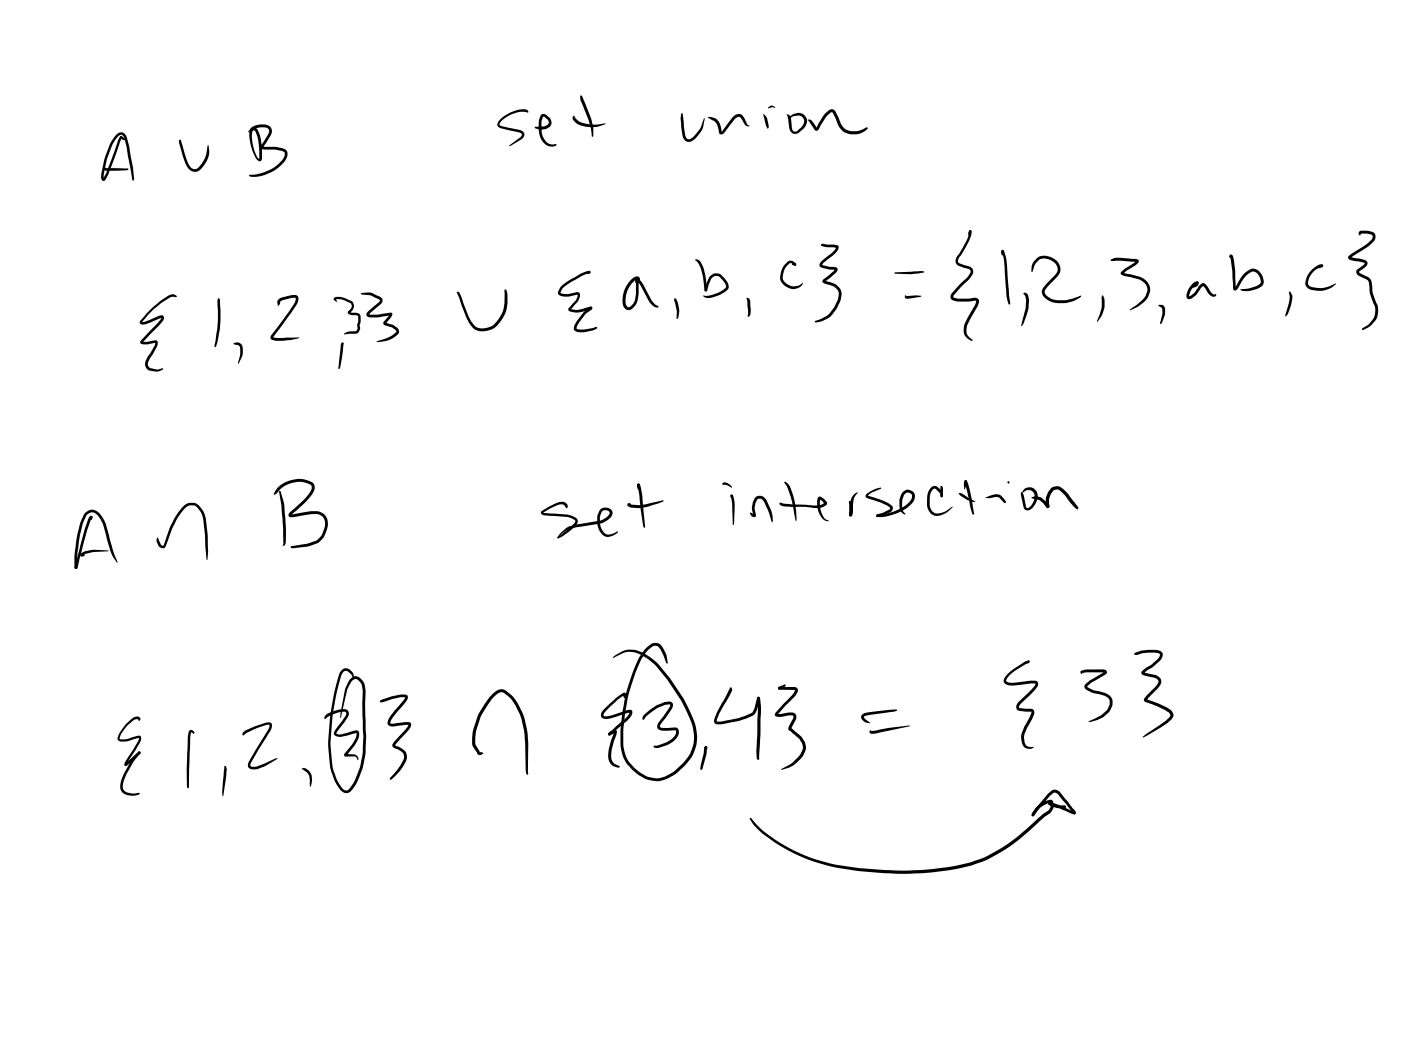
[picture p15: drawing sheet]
<svg xmlns="http://www.w3.org/2000/svg" width="108mm" height="81mm" viewBox="0 0 108 81" stroke-linecap="round" stroke-linejoin="round" font-family="sans-serif">
<g fill="#000">
<path d="M7.9 12.9h.1l.1 .1h1.8l-.2 .1-1.5 .1a.22 .22 0 0 1-.3-.3zM9 10.4l.3-.2a.45 .45 0 0 1 .5 .4l.4 2.3 .1 .9v.1l-.5-1.9a2.59 2.59 0 0 0-.3-1.5l-.2-.1a1.32 1.32 0 0 0-.7 .8l-.4 1.2-.2 1.4h-.1l.3-.5 .9-2.6 .2-.2h.1l-1.2 3.3a.21 .21 0 0 1-.3 .1 .21 .21 0 0 1-.1-.3 7.7 7.7 0 0 1 .7-2.6zM9.3 10.5h.1l.3 .3-.4-.1zM13.8 10.8h.2l.3 1.3a.98 .98 0 0 0 .7 .9 .79 .79 0 0 0 .7-.6l.2-.5 .1-.7h.1a1.6 1.6 0 0 1-.3 1.4 .89 .89 0 0 1-.9 .6 1.26 1.26 0 0 1-.8-1l-.3-1.2zM19.4 9.8l.3-.1 .4-.1h.4l.4 .2 .1 .3-.1 .2-.7 1.1v-.1h.3a3.1 3.1 0 0 1 1.5 .2 .49 .49 0 0 1 .1 .7 3 3 0 0 1-2.9 1.4v-.1h.1a2.98 2.98 0 0 0 2.6-1.5v-.2l-.1-.2-.6-.1h-.7a.24 .24 0 0 1-.3 0 .24 .24 0 0 1-.1-.3l.6-.9v-.3l-.2-.2h-.4l-.6 .2a2.68 2.68 0 0 0 .5 2.3v-.1a3.6 3.6 0 0 0-.4-2.1l-.4 .1h-.1l.3-.3h.3a1.15 1.15 0 0 1 .4 1 2.31 2.31 0 0 1 0 1.5 .41 .41 0 0 1-.5-.4 2.43 2.43 0 0 1-.3-2.1zM38.5 9.2a2.14 2.14 0 0 1 2.2-.7v.2l-.2-.1a2.12 2.12 0 0 0-2 1l.1 .1 1.4 .3a.38 .38 0 0 1 .4 .3 .38 .38 0 0 1-.2 .4l-1 .6 .9-.7 .1-.2-.2-.2-1.3-.3a.38 .38 0 0 1-.4-.3 .38 .38 0 0 1 .2-.4zM41.7 8.8h.3l.4 .4a.54 .54 0 0 1 0 .6 .54 .54 0 0 1-.5 .2h-.4l-.3-.2 .8-.1 .2-.1 .1-.2-.1-.2-.3-.2-.2 .5a1.65 1.65 0 0 0 .4 1.5l.3 .1h.4l.1 .1a.86 .86 0 0 1-1.3-.7l-.1-1.1zM44.1 9l.1-.1 .1 .2a1.46 1.46 0 0 0 1.4 .5l1-.1-.6 .3a1.76 1.76 0 0 1-1.9-.6zM44.7 7.4l.1-.1 .1 .2 .7 1.7 .1 .7-.1 .7-.2-1.3-.7-1.5zM52.5 8.8h.1l.2 1.7 .1 .2h.2a1.95 1.95 0 0 0 1-1l.1-.6h.1a2.04 2.04 0 0 1-.8 1.6 .52 .52 0 0 1-.5 .2 .52 .52 0 0 1-.4-.4l-.2-1.3zM53.6 20a.92 .92 0 0 1 .7 .9l.2 1.5h-.2v-.2a3.3 3.3 0 0 0-.6-2l-.1-.2zM54.5 9h.1a.98 .98 0 0 1 1 1.2l.8-1.1a.51 .51 0 0 1 .8-.2l.4 .7 .1 .1h-.2l-.5-.7h-.2l-1.1 1.3a.19 .19 0 0 1-.3-.1l-.2-.7z"/>
<path d="M58.8 8.8h.1l.2 .3 .1 .6v.2l-.2-.2zM59.2 8.3l.2-.2 .3 .2-.5 .1zM60.6 8.8l.3 .2 .1 1 .3 .1 .5-.3 .2-.4-.2-.3-.2-.2-.4 .1-.4 .1 .3-.3 .4-.1a.69 .69 0 0 1 .7 .5 .69 .69 0 0 1-.4 .8l-.5 .3h-.2l-.2-.1zM62.3 9.3v-.1l.2 .1 .4 .6 .2-.4 .4-.7 .4-.3 .3-.1 .2 .2 .4 1 .4 .4a1.58 1.58 0 0 0 1.5-.2h.1a.91 .91 0 0 1-.8 .6l-.5-.1-.6-.2-.3-.4-.5-1.1-.4 .4-.6 .9a.21 .21 0 0 1-.1 .2 .21 .21 0 0 1-.3-.1zM63.3 18.8h.9a.29 .29 0 0 1 .4 .2 .29 .29 0 0 1-.1 .4l-1.2 1 .9 .2a.26 .26 0 0 1 .4 .2 .26 .26 0 0 1-.2 .3l-.8 .6v-.1l.4 .2a1 1 0 0 1 .8 1l-.2 .6a2.05 2.05 0 0 1-1.2 1.3l-.6 .2v-.1l1.1-.6 .4-.6 .3-.8a.74 .74 0 0 0-.7-.8l-.2-.1a.23 .23 0 0 1-.3-.1 .23 .23 0 0 1 .1-.3l.8-.8 .1 .1-1-.1a.3 .3 0 0 1-.3-.3 .3 .3 0 0 1 .3-.3l.8-.7 .2-.4 .1 .1-1.2-.1zM74.7 17.8h.2l-.2 .4-.1-.2zM74.7 17.8a.24 .24 0 0 1 .2 .1 .24 .24 0 0 1-.1 .3l-1 1.9 .1 .2 .9 .3 .2 .2v.3l-.3 .4-.7 .6-.5 .8 .2 .1h.9a.86 .86 0 0 1 .8 0v.2v.3l-.8 1.5a.87 .87 0 0 0 .4 1.2 .67 .67 0 0 1-.7-.4l-.1-.3 .1-.5 .9-1.8h-1.2a.55 .55 0 0 1-.8-.3l.1-.3 1.2-1.2 .3-.4-.1-.3-.9-.3-.2-.3 .1-.3 .8-1.3zM77.2 19.3l.1 .1-.1 .3-.1-.3zM77.2 19.3h.2l.1 .6 .3 3.5v.1a1.61 1.61 0 0 1-.3-1.1l-.1-2.3zM94.7 19.6l.3 .1 .1 .3 .1 2.2h-.1l.4-.6a1.38 1.38 0 0 1 1.2-.9l.3 .2 .3 .4 .1 .4-.1 .3a2.07 2.07 0 0 1-1.6 .4l-.1-.1h.1a2.64 2.64 0 0 0 1.4-.4l.1-.2-.2-.4-.2-.3-.3-.1a1.69 1.69 0 0 0-.9 .8l-.2 .5a.21 .21 0 0 1-.1 .2 .21 .21 0 0 1-.3-.2v-1.3l-.2-1.1h.1h-.2zM104.7 17.8h.6l.5 .1 .1 .1 .1 .3a1.26 1.26 0 0 1-.9 .9l-1 .7v-.1l1 .2 .2 .2v.2l-.6 .5 .1 .1a1.46 1.46 0 0 1 .9 .6l.1 1 .4 1.1a1.34 1.34 0 0 1-.2 1l-.5 .5-.5 .2v-.1l.5-.4 .3-.4 .1-.3a1.1 1.1 0 0 0-.1-.9l-.2-.7-.1-.9-.2-.2-.6-.3-.2-.2 .1-.2 .6-.5-1-.2a.23 .23 0 0 1-.3-.2 .23 .23 0 0 1 .1-.3l1-.6a1.23 1.23 0 0 0 .8-.7l-.1-.2-.4-.1h-.4l-.1 .2-.1-.2zM6.9 39.8h.2v.1h-.1z"/>
<path d="M6.9 39.8l.1-.1 .1 .2-.4 1-.7 2.8-.1 .1-.2-.1 .5-1.9 .4-1.1zM11.7 23.7l1.4-1h.3l.2 .1-.5 .1a6.5 6.5 0 0 0-1.7 1.4l-.5 .6 1.4-.6a.24 .24 0 0 1 .3 .1 .24 .24 0 0 1 0 .3l-1.6 1.7v-.1l.9-.1a.26 .26 0 0 1 .3 .2 .26 .26 0 0 1-.1 .3l-.7 1.1a.36 .36 0 0 0 .2 .6l.5 .1 .4-.1h.1l-.5 .2h-.5a.55 .55 0 0 1-.4-.8l.8-1.4-.8 .1a.22 .22 0 0 1-.3 0 .22 .22 0 0 1 0-.3l1.6-1.7-1.2 .4a.32 .32 0 0 1-.3 .2 .32 .32 0 0 1-.2-.3zM16.8 23l.1 .1 .1 1.7-.2 1.5-.2 .5-.1-.1 .3-2zM18 26.5l.3-.1h.2a.52 .52 0 0 1 .2 .6l-.1 .5-.2 .5 .1-.8v-.4l-.1-.2zM21.4 37.6a2.03 2.03 0 0 1 2.8-.3 .99 .99 0 0 1-.4 1.1l-1.4 1.3v-.1l1.5-.2a1.02 1.02 0 0 1 1.4 1.2 1.7 1.7 0 0 1-1.6 1.5l-1.1 .1h-.2l.1-.1 1.1-.2 .8-.3a1.61 1.61 0 0 0 .6-1.1v-.4l-.1-.2a.94 .94 0 0 0-.9-.3l-1.3 .2a.25 .25 0 0 1-.3 .1 .25 .25 0 0 1-.2-.3l.1-.1a5 5 0 0 0 1.7-1.9l-.1-.3a2.21 2.21 0 0 0-2.7 .8l-.1-.1zM21.4 23.1l.3-.2 1-.2a.34 .34 0 0 1 .3 .2 .34 .34 0 0 1-.1 .4l-1.9 2.7 2.1 .1-1.3 .2-.8-.1a.22 .22 0 0 1-.2-.1 .22 .22 0 0 1 .1-.3l1.5-1.9 .3-.6 .1-.3h-.3l-.8 .1-.3 .5v-.4zM21.5 37.9l.1-.1 .3 1.1 .1 1.8v1.2a.1 .1 0 0 1 0 .1 .1 .1 0 0 1-.2 0v-2.1zM25.7 23l.6-.1 .8 .3 .2 .3-.1 .4-.2 .2h-.2l.3-.5-.1-.2-.6-.3h-.5v-.1v.3l-.2-.2zM26.3 26.4h.2l-.1 .2zM26.3 26.4l.2 .1-.3 1.8-.1 .1zM26.8 24h.2v.1h-.2zM26.8 24l.7 .1 .2 .1 .1 .3-.1 .8-.2 .4-1 .1 .1-.1 .3-.2h.6l.1-.2v-.9l-.5-.1a.24 .24 0 0 1-.3-.3z"/>
<path d="M27.8 22.6h.8l.7 .3 .2 .2a.47 .47 0 0 1-.3 .5l-.8 .7v-.1h.7l.9-.1a.19 .19 0 0 1 .2 .1 .19 .19 0 0 1-.1 .2l-.4 .5 .6 .1 .3 .2 .1 .3v.2a1.8 1.8 0 0 1-1 .6h-.7l1.1-.4 .4-.3-.3-.4-.5-.1a.18 .18 0 0 1-.2-.1 .18 .18 0 0 1 .1-.2l.4-.6 .1 .1-1.4 .2a.28 .28 0 0 1-.4-.2 .28 .28 0 0 1 .1-.3l.8-.7 .1-.2-.7-.3zM35.2 22.5l.2 .1 .7 1.8a1.21 1.21 0 0 0 1.1 .9 1.21 1.21 0 0 0 1.2-.7l.4-.9 .1-1.4a.22 .22 0 0 1 .2 .3l-.1 1.2a2.05 2.05 0 0 1-1.7 1.7 1.18 1.18 0 0 1-1.3-.9l-.8-2zM41.7 39.4l.1-.1a3.1 3.1 0 0 1 1.6-.6h.1a.29 .29 0 0 1 .2 .5l-.3-.3a1.82 1.82 0 0 0-1.3 .4l-.3 .2 2 .2a.71 .71 0 0 1 .7 .4v.1a1.44 1.44 0 0 1-.8 .9l-.5 .3-.2 .1-.1-.1 1.3-1 .1-.2v-.1l-.6-.3-1.8-.1a.2 .2 0 0 1-.2-.3zM45.3 20.9h.1a.14 .14 0 0 1 0 .2 .14 .14 0 0 1-.2 0zM43.2 22.1l1.5-1 .5-.2h.3v.1l-.6 .2-.9 .5a1.29 1.29 0 0 0-.8 .9l.6 .1 .7-.2a.29 .29 0 0 1 .2 .2 .29 .29 0 0 1-.1 .3l-.6 .9h.5l.9-.3a.14 .14 0 0 1 .2 .1 .14 .14 0 0 1-.1 .2 2.21 2.21 0 0 0-.9 .9l-.2 .5 .6 .1 .9-.2 .1 .1-.2 .1-.7 .2h-.7l-.2-.3 .3-.6a2.41 2.41 0 0 1 .9-1l.2 .1-.6 .2a1.22 1.22 0 0 1-1.2-.1l.6-.8 .1-.4-1.1 .1a.32 .32 0 0 1-.3 0 .32 .32 0 0 1-.1-.4zM48.4 38.8h.2l-.1 .1v-.1l.1 .1a2.89 2.89 0 0 0 1.5-.1l1-.2-.9 .4a2.34 2.34 0 0 1-1.8 0zM48.6 21.6a.39 .39 0 0 1 .7-.2l-.2 .4a.17 .17 0 0 1-.1-.2 .17 .17 0 0 1 .1-.1l-.2 .1a1.68 1.68 0 0 0-.5 2h.2a1.05 1.05 0 0 0 .4-.9v-.8a.24 .24 0 0 1 .1-.4 .24 .24 0 0 1 .3 .2l.8 1.5 .6 .4-.1 .1-.3-.1-.3-.3-1-1.6h.1v.7a1.39 1.39 0 0 1-.6 1.5h-.1a.6 .6 0 0 1-.5-.9 2.25 2.25 0 0 1 .6-1.4zM49 21.5h.2l-.1 .2zM49.1 37.3h.1l.1 .1-.1 .3zM49.2 37.3l.1 .1-.1 .1-.1-.1zM49 21.5h.2l-.1 .3-.1-.1zM49.1 37.3h.1l.1 .1 .2 .6 .2 2.6v.1l-.1-.2z"/>
<path d="M52 23h.1a1.56 1.56 0 0 1 .1 1.6zM54.7 21.3a.72 .72 0 0 1 1.2 .2l.2 .3a.42 .42 0 0 1-.1 .5 2.01 2.01 0 0 1-1.7 .6l-.1-.1h.2a2.6 2.6 0 0 0 1.5-.6v-.3l-.5-.6h-.2h-.2a1.9 1.9 0 0 0-.5 1.1l-.1 .1-.1-.2zM54.3 22.3h.2l-.1 .1h-.1zM55.7 37.2h.4l.3 .3-.7-.1-.1-.1zM56.3 38.1h.1v.2a.09 .09 0 0 1-.1 0 .1 .1 0 0 1 0-.2zM56.3 38.1l.2 .1 .1 .5-.1 1.8zM57.5 23l.1-.1 .1 .1 .1 .2v.9l-.1 .3zM57.8 39.5l.4 .2v.1l-.3-.1-.1-.1zM58.2 38.3a.55 .55 0 0 1 .9 .3 2.73 2.73 0 0 1 .4 1.6h-.1l-.5-1.5-.3-.3-.2 .1-.2 .2-.1 .5 .1 .6h-.1l-.2-.7 .1-.4zM60.1 38.7l.9 .2h2.1l.4-.1-.4-.3h.1a1.61 1.61 0 0 0 .5 1.6h.2h-.2a1.5 1.5 0 0 1-.6-1.8h.2l.4 .4v.1l-.1 .2a1.96 1.96 0 0 1-1.5 .1l-1.7-.1-.3-.1zM60.4 37.2l.1-.1a2.99 2.99 0 0 1 .8 2.2v.8l-.2-1.1a4.3 4.3 0 0 0-.7-1.8zM60.5 20.4l.3-.3h.3l.2 .2h-.1v.1h-.1v-.1l.1-.1a.14 .14 0 0 1 .2 .2 .14 .14 0 0 1-.2 .1 .14 .14 0 0 1-.1-.1l-.3-.1-.4 .5a.81 .81 0 0 0 0 .9 .81 .81 0 0 0 .8 .4l.4-.1 .3-.2-.1 .2-.3 .2a1.04 1.04 0 0 1-1.2-.4 1.28 1.28 0 0 1 .2-1.4z"/>
<path d="M65.4 38.7l.2-.1v.2a.11 .11 0 0 1-.1 0 .11 .11 0 0 1-.1-.1zM65.8 38.1l.3-.2-.3 .6-.1 1a.17 .17 0 0 1-.1 .3 .17 .17 0 0 1-.2-.1v-1.1a.31 .31 0 0 1 .3 .5l-.1 .6-.1-.1 .1-1.1zM67.5 39.7l.1-.1a2.92 2.92 0 0 0 2.7-1.3l-.1-.2-.2-.2-.4 .3-.1 .4v.6l.3 .4a.26 .26 0 0 1-.4-.3l-.1-.7 .1-.5a.53 .53 0 0 1 .7-.3l.2 .1 .2 .2a1.15 1.15 0 0 1-.8 1.2 3.3 3.3 0 0 1-2.2 .5zM67.5 39.7l.1-.1 .1 .2h-.1zM66.8 38.1l.7-.4 .4-.1v.1l-.8 .3-.2 .2 1.5 .6 .4 .2v.3l-.2 .1-.5 .3-.6 .1 .1-.2 .9-.3 .1-.2-.7-.4-1-.3a.18 .18 0 0 1-.2-.1 .18 .18 0 0 1 .1-.2zM69 21l2-.1 .2 .1-1 .1h-1.2zM69.7 22.8h1.3l-1.1 .2h-.1zM71.7 37.6l.4-.2 .3 .3a.43 .43 0 0 1 .2 .6l-.2-.3-.3-.3h-.1a.91 .91 0 0 0-.4 .8v.4a.69 .69 0 0 0 .4 .6 .69 .69 0 0 0 .8-.1l.6-.4v.1a1.74 1.74 0 0 1-1.2 .7 .82 .82 0 0 1-.8-.9 1.51 1.51 0 0 1 .3-1.3zM72.5 37.5h.1l.1 .2-.1 .5v.1l-.1-.1zM73.9 38h.2l1 .6a1.66 1.66 0 0 1-1.2-.6zM74.3 37.1l.1-.1 .1 .1-.2 .6zM74.4 37h.1v.2h-.2z"/>
<path d="M74.3 37l.2 .1 .2 .5 .4 2-.1 .1-.2-.5zM75.9 38.3l.7-.2h.4l.3 .3 .2 .3h-.1l-.5-.4zM78.9 37.7a.71 .71 0 0 1 1 .2 .71 .71 0 0 1-.1 .9 .58 .58 0 0 1-.8 .5l-.1-.2-.2-1.2h.1l.1 .3 .2 .9 .4-.2 .2-.6a.48 .48 0 0 0-.6-.5l-.3 .1zM78.9 22.6h.2a.66 .66 0 0 1 .2 .7l-.2 .8-.4 1 .3-1.4 .1-.6-.1-.3-.2-.2zM79.8 20a1.13 1.13 0 0 1 1.3-.1 1.13 1.13 0 0 1 .6 1.1l-1.2 1.3v.3l.2 .2a1.29 1.29 0 0 0 .9 .3 3.5 3.5 0 0 0 1.6-.3l.1 .1a2.42 2.42 0 0 1-2.6 .2l-.1-.1a.64 .64 0 0 1 0-1.1l.6-.6a.74 .74 0 0 0 .2-.8 .74 .74 0 0 0-.7-.5l-.2-.1a.59 .59 0 0 0-.6 .3l-.4 .8v-.6zM79.5 38.4l.2-.2 .5 .1 .6 .7v.1h-.1l-.6-.6zM81 37.6l.1-.1a.71 .71 0 0 1 .9 .3l1 1.2 .1 .2-.3-.1-.7-.9-.6-.5-.3 .1-.2 .3-.2 .3v.7h-.1l-.1-.3a1.5 1.5 0 0 1 .4-1.2zM80.7 38.9l.1 .1v.1h-.1zM85 22.7l.1 .2a1.93 1.93 0 0 1-.2 1.5l-.4 .4 .4-1.1v-.8zM85.6 20l.4-.1h1.3a.3 .3 0 0 1 .3 0 .3 .3 0 0 1 .1 .3l-1.2 .9v-.1l1.5 .4a1 1 0 0 1 .6 1.1l-.1 .3a2.28 2.28 0 0 1-1.4 1.1l1.1-1 .2-.7-.2-.3-.3-.3-1.2-.3a.25 .25 0 0 1-.3-.1 .25 .25 0 0 1 0-.3l1.1-.8 .1 .1-2-.1zM89.3 23.5h.3a.4 .4 0 0 1 .2 .5l-.1 .3-.3 .7v-.1l.2-.6v-.4l-.1-.2-.2-.1zM92.2 21.7a.17 .17 0 0 1 .1 .1 .17 .17 0 0 1-.1 .2l-.4 .2v-.1z"/>
<path d="M91.9 21.9l.3-.2 .2 .1-.6 .4-.2 .6 .4-.2 .2-.3a.45 .45 0 0 1 .7-.4l.5 .7 .2 .1h.1a.2 .2 0 0 1-.2 .2 .2 .2 0 0 1-.2-.1l-.6-.8-.2 .2a1.67 1.67 0 0 1-.8 .8 .27 .27 0 0 1-.3-.1 .27 .27 0 0 1 .1-.3zM99.4 22.4v.1a1.43 1.43 0 0 1-.1 1.5l-.1 .2-.2 .2 .3-1.2zM101.6 20.5l.2-.1 .2 .1-.1 .1-.3 .1-.1-.1zM101.8 20.4h.1v.2l-.2-.1zM101.1 20.8v-.1a.74 .74 0 0 1 .8-.3v.1l-.5 .3-.5 .5-.1 .6 .2 .2a2.24 2.24 0 0 0 1.9-.3v.1a1.7 1.7 0 0 1-1.8 .4 .64 .64 0 0 1-.4-1zM6.6 39.5a.82 .82 0 0 1 1.3 .4l.3 .5 .8 3a3.6 3.6 0 0 1-.8-2.1l-.3-.9a1.43 1.43 0 0 0-.7-.9h-.2l-.3 .1-.3 .8a11.9 11.9 0 0 0-.5 3.2v.2h-.1a8.1 8.1 0 0 1 .2-2.7l.2-.8zM6.2 42.7l.3-.2 .6-.1h1.3l-1.3 .1-.7 .3-.1-.1 .2 .1-.1 .1a.14 .14 0 0 1-.2 0 .14 .14 0 0 1 0-.2zM6.9 39.8h.2l-.1 .3zM9.8 55.7l.4-.4a.31 .31 0 0 1 .4-.1 .31 .31 0 0 1 .2 .3l-.1 .1v-.2h-.2a2.6 2.6 0 0 0-1.3 1.5l.5 .1 .8-.3a.28 .28 0 0 1 .4 .1 .28 .28 0 0 1-.1 .4l-1.1 1.7 1-1h.1v.2l-.9 .8a.18 .18 0 0 1-.3 .1 .18 .18 0 0 1 .1-.3l1-1.8-1 .2h-.4l-.2-.1a.61 .61 0 0 1 .2-.6zM10.7 57.9h.1v.2h-.1zM10.7 57.9a.14 .14 0 0 1 .1 .1 .14 .14 0 0 1-.1 .2l-.5 .6-.4 .8a1.55 1.55 0 0 0-.3 1.2l.3 .3h.5h.4l.1 .1a1.21 1.21 0 0 1-1.1 0l-.4-.3a1.54 1.54 0 0 1 .3-1.4l.5-.8zM14.1 39a.92 .92 0 0 1 1.6 .4l.1 .3a11.3 11.3 0 0 1 .2 3.4h-.1l-.1-1a6.8 6.8 0 0 0-.2-2.4 1.12 1.12 0 0 0-.7-.8 .89 .89 0 0 0-.9 .6l-.7 1.2-.5 1.3a.32 .32 0 0 1-.2 .2 .32 .32 0 0 1-.4-.1l-.1-.4v-.2h.1l.2 .5 .2 .1 .4-1.3a5.4 5.4 0 0 1 1.1-1.8z"/>
<path d="M14.6 56.3h.2a.16 .16 0 0 1 .2 .1 .16 .16 0 0 1-.1 .1l-.2-.1-.1 4.3-.1 .1-.1-.1a8.2 8.2 0 0 1 0-2.6l.1-1.3zM17.3 59l.2 .3-.3 2.1-.1-.3zM18.8 56.4l.8-.4 1-.3a.29 .29 0 0 1 .4 .1 .29 .29 0 0 1-.1 .3l-1.6 2.7v.2l.5 .1 1.4-.6h.2l-1 .5-.7 .3-.5-.1-.1-.2v-.2l1.6-2.6 .1-.4-1.1 .3-1 .6v-.1zM23.3 59.2h.3l.4 .5v.5l-.1 .4-.1-.8-.1-.3zM25.1 55.1l.2-.1a2.18 2.18 0 0 1 1.4-.3l.2 .2-.1 .3-.9 1.3 .4 .1 1.2-.3a.37 .37 0 0 1 .1 .6l-.3 .6-.6 .7v-.1h.6l.2 .2a.14 .14 0 0 1 .1 .1 .14 .14 0 0 1-.1 .1l-.1-.2h-.8l-.1-.1 .7-1 .2-.4 .1-.3-1.3 .3-.3-.1-.2-.1 .1-.3 .8-1.1 .1-.3h-.6l-.6 .2-.5 .3v-.1zM26.3 51.6a.52 .52 0 0 1 .9 .2v.4l-.3-.4-.3-.1a.47 .47 0 0 0-.3 .4 16.6 16.6 0 0 0-.6 7.2 2.96 2.96 0 0 0 .8 1.6h.3a4.9 4.9 0 0 0 1.1-2.9l.1-4.7-.1-.6-.4-.3-.2-.1-.2 .2-.3 .6-.5 2.2h-.1l.4-2.2 .3-.7 .3-.2a.46 .46 0 0 1 .5 0 1.06 1.06 0 0 1 .5 .9v4.4a4.9 4.9 0 0 1-1.3 3.6h-.1a.58 .58 0 0 1-.6-.3 5.3 5.3 0 0 1-.9-3.2 17.1 17.1 0 0 1 1-5.9zM29.3 54l1-.4a1.25 1.25 0 0 1 1.1 0v.4l-1.1 1.3-.2 .4 .2 .1 1.1-.2a.29 .29 0 0 1 .3 .3 .29 .29 0 0 1-.2 .3l-1.1 1.2 .6 .3a.73 .73 0 0 1 .3 1 3.8 3.8 0 0 1-1.2 1.4l-.1-.1a3.8 3.8 0 0 0 1.1-1.6v-.4l-.4-.2a.43 .43 0 0 1-.5-.4l1.3-1.5h-.9a.46 .46 0 0 1-.7-.2l.2-.5 1.1-1.5h-.4l-1.5 .4zM37.8 53.6a.82 .82 0 0 1 1.3-.3l.4 .4 .4 .5 .5 1.2 .3 1.9v2.3l-.1 .1-.1-.3-.1-3.2-.2-.8-.4-.8a2.2 2.2 0 0 0-1.2-1.3l-.5 .4a5.1 5.1 0 0 0-1.5 3.6l.4 .7a.14 .14 0 0 1 .2-.1 .14 .14 0 0 1 0 .2 .14 .14 0 0 1-.2 .1l-.2-.1-.4-.6a2.52 2.52 0 0 1 .1-1.5 5.7 5.7 0 0 1 1.3-2.4zM43.2 41.1a1.94 1.94 0 0 1 1.5-.7l1.7-.3 .5-.4 .1-.2-.1-.1-.3-.1-.2 .1-.2 .4v.5a.85 .85 0 0 0 .6 .9l.8-.3v.1l-.2 .2a.82 .82 0 0 1-.9 .1 .82 .82 0 0 1-.4-.8l-.1-.7 .2-.4a.51 .51 0 0 1 .6-.3 .51 .51 0 0 1 .3 .7l-.2 .2-.5 .3-2.3 .4a1.75 1.75 0 0 0-1.1 .7h-.1zM42.9 41.4h.2zM46.9 56.5h.2l-.1 .1h-.2zM46.9 56.5l.5-.2 .1 .1-.5 .3z"/>
<path d="M47.3 56.3h.1a.26 .26 0 0 1 .1 .4l-.4 1a1.06 1.06 0 0 0 .2 1.1l.4 .2 .1 .1-.1 .1a.89 .89 0 0 1-.8-1.2zM46.7 54.5l.9-.8 .5-.3h.1v.3l-.1 .1v-.1l-.1-.2 .1 .1-.5 .3-1 .9-.1 .3 .1 .1a4.5 4.5 0 0 0 1.8-.5 .26 .26 0 0 1 .3 .1 .26 .26 0 0 1-.1 .4l-1.4 1.3a.22 .22 0 0 1-.4 .1l1.1-1a1.14 1.14 0 0 0 .6-.7h.1h-.2a4.1 4.1 0 0 1-1.9 .5 .39 .39 0 0 1-.2-.4 .39 .39 0 0 1 .2-.3zM49.6 55.1l1-.8 .6-.2h.4a.36 .36 0 0 1 .3 .3 .36 .36 0 0 1-.2 .3l-.8 1.1-.1 .2 1.4 .1a.49 .49 0 0 1 0 .6l-.3 .4-.4 .3-.8 .2a.19 .19 0 0 1-.3-.1l1-.3 .4-.3 .3-.3-.1-.3h-1l-.3-.1-.1-.1 .1-.4 .9-1.4h-.3l-.6 .3-.8 .5-.3 .4-.1-.2zM47.2 50.6l.7-.4a2.05 2.05 0 0 1 2.2 .5l.5 .3a14.7 14.7 0 0 1 2.2 3.1 4.7 4.7 0 0 1 .9 3.3 3 3 0 0 1-1 1.7l-.3 .2a2.34 2.34 0 0 1-2.8 .7 3.1 3.1 0 0 1-1.8-3.4 13.8 13.8 0 0 1 1.5-6.1l.2-.3a1.06 1.06 0 0 1 1.2-.6l.3 .2 .3 .5 .2 .8h-.1l-.5-1.1-.2-.2h-.3a1.22 1.22 0 0 0-.7 .5 11.6 11.6 0 0 0-1.6 5v.6a4.1 4.1 0 0 0 .3 2.7 2.5 2.5 0 0 0 2.8 1.3l.7-.4 .6-.6a2.95 2.95 0 0 0 .6-3.7l-.5-1a12.9 12.9 0 0 0-2.2-3 2.48 2.48 0 0 0-2.1-1l-1 .5zM54.3 57.5l.2 .1-.1 .1-.1-.1zM54.3 57.5l.2 .1a.1 .1 0 0 1-.1 .1 .1 .1 0 0 1-.1-.1zM54.3 57.6l.1-.1 .1 .1-.1 .5-.3 1.1-.1 .1v-.1zM56.3 53h.1v.3l-1 1.7-.2 .6 1.7-.3 1-.4 .2-.3 .2-.8 .1-.1 .1 .1-.2 .8a.7 .7 0 0 1-.4 .6l-.9 .3-1.3 .3h-.5l-.1-.1-.1-.3 .2-.5zM58.4 53.7l.2 .1v.7l-.1 4-.1 .1-.1-.2v-.6l.1-3zM60 53h1.4a.33 .33 0 0 1 0 .5l-1.5 1.6v-.1l1.1-.1 .3 .1v.4l-.4 .7 .8 .6 .3 .4 .1 .4-.1 .4a2.42 2.42 0 0 1-1.8 1.4 3.4 3.4 0 0 0 1.5-1.2l.2-.4-.1-.4-.2-.4-.7-.6a.25 .25 0 0 1-.1-.4l.3-.5v-.2l-.3-.1-.5 .1a.37 .37 0 0 1-.6-.2l1.4-1.5 .2-.3-1.3-.1zM60 52.9l.5-.2 .1 .1-.3 .2-.2 .1-.2-.1zM66.4 55.1l.2-.2h.5l1.6-.2h.4l-.2 .1-2.3 .4v.1l.4 .4a.71 .71 0 0 1-.6-.3v-.2z"/>
<path d="M67.1 56.3l.1 .1 1.3-.3 1.6-.2-2.8 .6a.19 .19 0 0 1-.2 0 .19 .19 0 0 1 0-.2zM77.7 51.9l1.2-.9 .3-.1v.1v-.1h.1v.2l-1.2 .7-.4 .4-.2 .3 .5 .1 1.4-.2a.38 .38 0 0 1 .6 .2v.3l-.3 .3-1.2 1.2 .1 .2h.9l.2 .2-.1 .5-.7 1.3v.6a.42 .42 0 0 0 .5 .4h.2a.57 .57 0 0 1-.9-.4 1.5 1.5 0 0 1 .2-1.2l.4-.7 .2-.5h-.8a.37 .37 0 0 1-.4-.3 .37 .37 0 0 1 .2-.4l1-1 .3-.4-1.6 .1a.68 .68 0 0 1-.9-.3zM83.3 51.7l.4-.1h1.5a.22 .22 0 0 1 .1 .3 .22 .22 0 0 1-.2 .1l-1 .6-.3 .3 .4 .3 1.1 .2a.72 .72 0 0 1 .4 .6v.3a1.36 1.36 0 0 1-.6 .8l-.6 .4-.6 .1a2.9 2.9 0 0 0 1.4-.9l.2-.4v-.3l-.1-.2-.3-.2-1-.2-.4-.3-.1-.2v-.2l.3-.2 1.2-.7h-1.4l-.3 .1v-.1l-.1 .1zM87.4 50.3l.6-.2h1a.45 .45 0 0 1 .4 .1 .45 .45 0 0 1 .2 .4l-.2 .3-.5 .5-.8 .5v-.1l1 .2a.55 .55 0 0 1 .4 .5 .55 .55 0 0 1-.3 .6l-.8 .8h-.1l1.4 .5a.71 .71 0 0 1 .7 .9l-.1 .1a5.8 5.8 0 0 1-2.1 1.4h-.2l.3-.3a5.9 5.9 0 0 0 1.8-1.3l.1-.1-.2-.2-.9-.5-.8-.3a.19 .19 0 0 1-.1-.1 .19 .19 0 0 1 0-.2l.8-.8a.47 .47 0 0 0 .2-.6l-.2-.2-.8-.1a.22 .22 0 0 1-.2-.1 .22 .22 0 0 1 0-.3l1.2-.9 .2-.4-.3-.1h-.6l-1 .2-.1-.1zM57.8 63.1l.1-.1 .4 .5a12.9 12.9 0 0 0 8.3 3.4 20.4 20.4 0 0 0 9.2-.8 17.6 17.6 0 0 0 4.7-3.4l.3-.2 .1-.3 .1-.3h-.3a1.8 1.8 0 0 0-1 1h-.2v-.1l.3-.5 1-1.2 .5-.3 .4 .2 1.2 1.6-.1 .2-.1-.1-1.2-1.5-.2-.1-.4 .2-1.2 1.5-.1-.1-.1 .1 .1-.2a1.69 1.69 0 0 1 1.5-.9l.1 .3v.3a1.1 1.1 0 0 1-.7 .6l-.3 .3a12.1 12.1 0 0 1-6.8 3.8 24.8 24.8 0 0 1-10.9-.7 11.4 11.4 0 0 1-4.4-2.8zM80.8 61.9h.2v.1h-.2zM80.8 61.9l.7 .2h.5l.1 .1-.1 .1h-.6l-.5-.2-.1-.1zM81.5 62.1h.5l.1 .1-.1 .1h-.5l-.1-.1zM80.8 61.9l.2-.1 .6 .2 1.3 .6-.1 .2-.3-.1-1.7-.7z"/>
<circle cx="74.8" cy="17.8" r=".1"/>
<circle cx="65.5" cy="38.7" r=".11"/>
<circle cx="5.9" cy="43.7" r=".11"/>
<circle cx="58.4" cy="53.8" r=".11"/>
<circle cx="60.1" cy="53" r=".1"/>
</g>
<g fill="#000">
<path d="M77.7 37.1h.1v.1h-.1z" fill-rule="evenodd"/>
<path d="M77.7 37.1l.1 .1-.1 .1v-.1z" fill-rule="evenodd"/>
<path d="M77.7 37.1v.1z" fill-rule="evenodd"/>
</g>
</svg>
